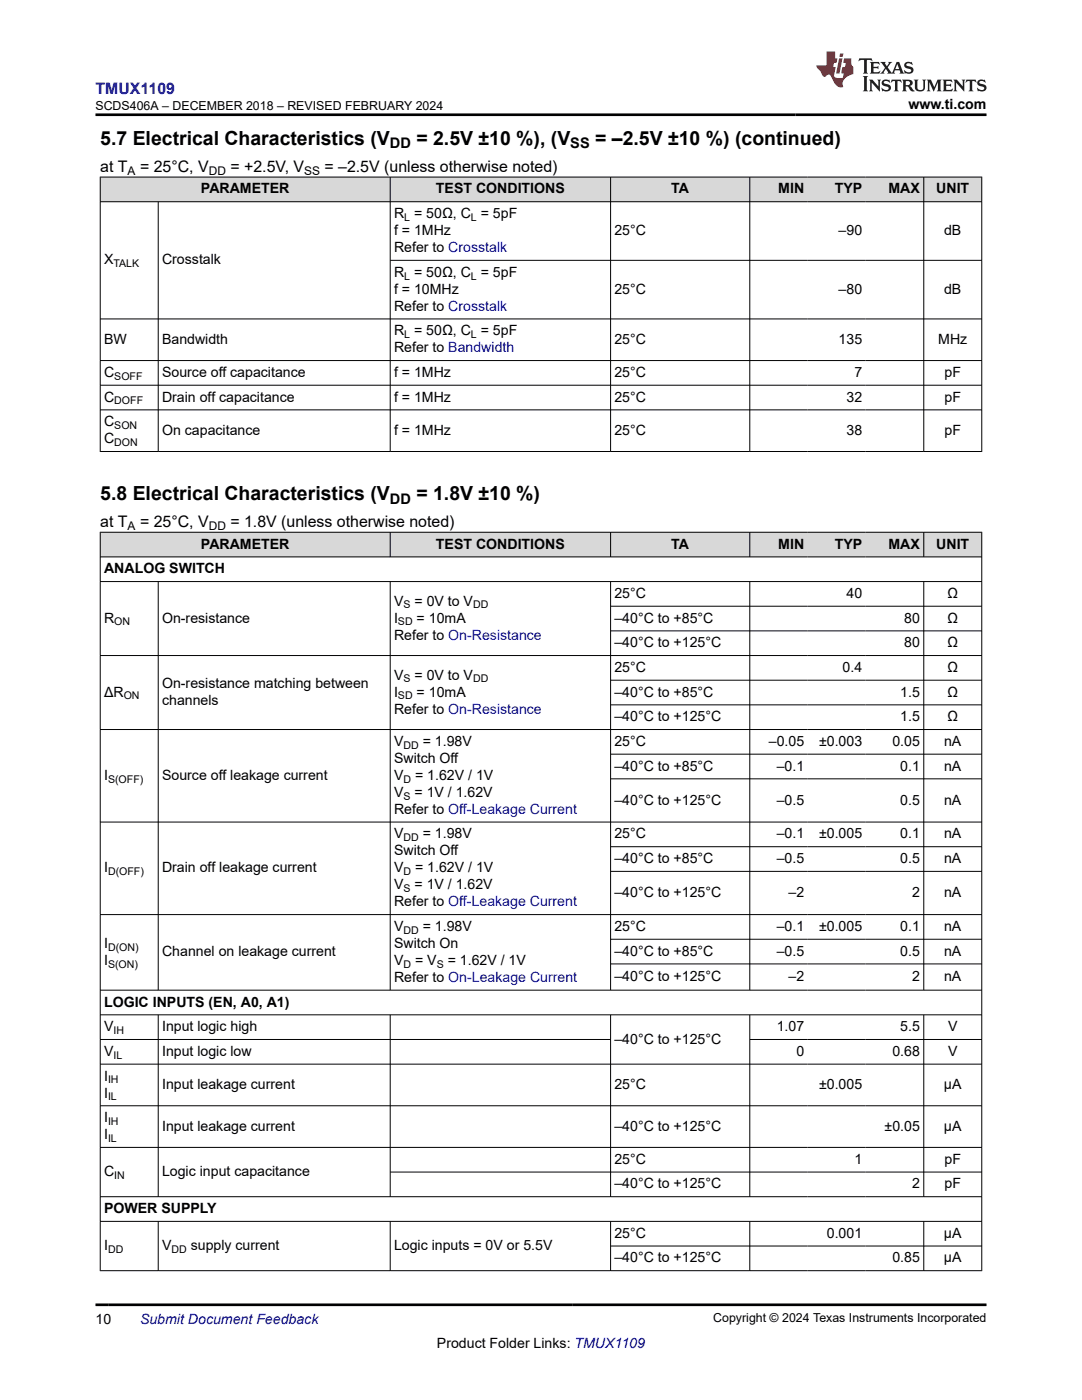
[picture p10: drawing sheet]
<svg xmlns="http://www.w3.org/2000/svg" width="216mm" height="279mm" viewBox="0 0 216 279" stroke-linecap="round" stroke-linejoin="round" font-family="sans-serif">
<defs><g id="words">
<g font-size="3.9">
<text x="20" y="28.8">5.7 Electrical Characteristics (V</text>
<text x="83.1" y="28.8">= 2.5V ±10 %), (V</text>
<text x="118.8" y="28.8">= –2.5V ±10 %) (continued)</text>
<text x="20" y="99.7">5.8 Electrical Characteristics (V</text>
<text x="83.1" y="99.7">= 1.8V ±10 %)</text>
</g>
<text font-size="3.2" fill="#00f" x="19" y="18.7">TMUX1109</text>
<g font-size="3.2">
<text x="20" y="34.3">at T</text>
<text x="27.9" y="34.3">= 25°C, V</text>
<text x="46" y="34.3">= +2.5V, V</text>
<text x="64.7" y="34.3">= –2.5V (unless otherwise noted)</text>
<text x="20" y="105.2">at T</text>
<text x="27.9" y="105.2">= 25°C, V</text>
<text x="46" y="105.2">= 1.8V (unless otherwise noted)</text>
</g>
<g font-size="2.9">
<text x="77.8" y="29.6">DD</text>
<text x="113.8" y="29.6">SS</text>
<text x="77.8" y="100.5">DD</text>
</g>
<g font-size="2.8">
<text x="181.3" y="21.8">www.ti.com</text>
<text x="40.1" y="38.6">PARAMETER</text>
<text x="87" y="38.6">TEST CONDITIONS</text>
<text x="133.9" y="38.6">TA</text>
<text x="155.3" y="38.6">MIN</text>
<text x="166.6" y="38.6">TYP</text>
<text x="177.3" y="38.6">MAX</text>
<text x="186.8" y="38.6">UNIT</text>
<text x="78.6" y="43.5">R = 50Ω, C = 5pF</text>
<text x="78.6" y="46.9">f = 1MHz</text>
<text x="122.6" y="46.9">25°C</text>
<text x="167.3" y="46.9">–90</text>
<text x="188.4" y="46.9">dB</text>
<text x="20.8" y="52.8">X</text>
<text x="32.3" y="52.8">Crosstalk</text>
<text x="78.6" y="50.3">Refer to Crosstalk</text>
<text x="78.6" y="55.2">R = 50Ω, C = 5pF</text>
<text x="78.6" y="58.6">f = 10MHz</text>
<text x="122.6" y="58.6">25°C</text>
<text x="167.3" y="58.6">–80</text>
<text x="188.4" y="58.6">dB</text>
<text x="78.6" y="62">Refer to Crosstalk</text>
<text x="20.8" y="68.6">BW</text>
<text x="32.3" y="68.6">Bandwidth</text>
<text x="78.6" y="66.9">R = 50Ω, C = 5pF</text>
<text x="78.6" y="70.3">Refer to Bandwidth</text>
<text x="122.6" y="68.6">25°C</text>
<text x="167.3" y="68.6">135</text>
<text x="187.2" y="68.6">MHz</text>
<text x="20.8" y="75.2">C</text>
<text x="32.3" y="75.2">Source off capacitance</text>
<text x="78.6" y="75.2">f = 1MHz</text>
<text x="122.6" y="75.2">25°C</text>
<text x="170.5" y="75.2">7</text>
<text x="188.5" y="75.2">pF</text>
<text x="20.8" y="80.2">C</text>
<text x="32.3" y="80.2">Drain off capacitance</text>
<text x="78.6" y="80.2">f = 1MHz</text>
<text x="122.6" y="80.2">25°C</text>
<text x="168.9" y="80.2">32</text>
<text x="188.5" y="80.2">pF</text>
<text x="20.8" y="85.1">C</text>
<text x="20.8" y="88.5">C</text>
<text x="32.3" y="86.8">On capacitance</text>
<text x="78.6" y="86.8">f = 1MHz</text>
<text x="122.6" y="86.8">25°C</text>
<text x="168.9" y="86.8">38</text>
<text x="188.5" y="86.8">pF</text>
<text x="40.1" y="109.5">PARAMETER</text>
<text x="87" y="109.5">TEST CONDITIONS</text>
<text x="133.9" y="109.5">TA</text>
<text x="155.3" y="109.5">MIN</text>
<text x="166.6" y="109.5">TYP</text>
<text x="177.3" y="109.5">MAX</text>
<text x="186.8" y="109.5">UNIT</text>
<text x="20.8" y="114.4">ANALOG SWITCH</text>
<text x="122.6" y="119.3">25°C</text>
<text x="168.9" y="119.3">40</text>
<text x="189.1" y="119.3">Ω</text>
<text x="20.8" y="124.3">R</text>
<text x="32.3" y="124.3">On-resistance</text>
<text x="78.6" y="124.3">I</text>
<text x="78.6" y="120.9">V</text>
<text x="82.7" y="120.9">= 0V to V</text>
<text x="83.1" y="124.3">= 10mA</text>
<text x="122.6" y="124.3">–40°C to +85°C</text>
<text x="180.4" y="124.3">80</text>
<text x="189.1" y="124.3">Ω</text>
<text x="78.6" y="127.6">Refer to On-Resistance</text>
<text x="122.6" y="129.2">–40°C to +125°C</text>
<text x="180.4" y="129.2">80</text>
<text x="189.1" y="129.2">Ω</text>
<text x="32.3" y="137.3">On-resistance matching between</text>
<text x="78.6" y="135.6">V</text>
<text x="82.7" y="135.6">= 0V to V</text>
<text x="122.6" y="134.1">25°C</text>
<text x="168.1" y="134.1">0.4</text>
<text x="189.1" y="134.1">Ω</text>
<text x="20.8" y="139">ΔR</text>
<text x="32.3" y="140.7">channels</text>
<text x="78.6" y="139">I</text>
<text x="78.6" y="142.4">Refer to On-Resistance</text>
<text x="83.1" y="139">= 10mA</text>
<text x="122.6" y="139">–40°C to +85°C</text>
<text x="122.6" y="143.9">–40°C to +125°C</text>
<text x="179.6" y="139">1.5</text>
<text x="179.6" y="143.9">1.5</text>
<text x="189.1" y="139">Ω</text>
<text x="189.1" y="143.9">Ω</text>
<text x="78.6" y="148.9">V</text>
<text x="84.4" y="148.9">= 1.98V</text>
<text x="122.6" y="148.9">25°C</text>
<text x="153.4" y="148.9">–0.05</text>
<text x="163.4" y="148.9">±0.003</text>
<text x="178.1" y="148.9">0.05</text>
<text x="188.4" y="148.9">nA</text>
<text x="20.8" y="155.6">I</text>
<text x="32.3" y="155.6">Source off leakage current</text>
<text x="78.6" y="152.3">Switch Off</text>
<text x="78.6" y="155.6">V</text>
<text x="82.8" y="155.6">= 1.62V / 1V</text>
<text x="122.6" y="153.8">–40°C to +85°C</text>
<text x="155" y="153.8">–0.1</text>
<text x="179.6" y="153.8">0.1</text>
<text x="188.4" y="153.8">nA</text>
<text x="78.6" y="159">V</text>
<text x="82.7" y="159">= 1V / 1.62V</text>
<text x="122.6" y="160.6">–40°C to +125°C</text>
<text x="155" y="160.6">–0.5</text>
<text x="179.6" y="160.6">0.5</text>
<text x="188.4" y="160.6">nA</text>
<text x="78.6" y="162.4">Refer to Off-Leakage Current</text>
<text x="78.6" y="167.3">V</text>
<text x="84.4" y="167.3">= 1.98V</text>
<text x="122.6" y="167.3">25°C</text>
<text x="155" y="167.3">–0.1</text>
<text x="163.4" y="167.3">±0.005</text>
<text x="179.6" y="167.3">0.1</text>
<text x="188.4" y="167.3">nA</text>
<text x="78.6" y="170.7">Switch Off</text>
<text x="122.6" y="172.3">–40°C to +85°C</text>
<text x="155" y="172.3">–0.5</text>
<text x="179.6" y="172.3">0.5</text>
<text x="188.4" y="172.3">nA</text>
<text x="20.8" y="174.1">I</text>
<text x="32.3" y="174.1">Drain off leakage current</text>
<text x="78.6" y="174.1">V</text>
<text x="78.6" y="177.5">V</text>
<text x="82.7" y="177.5">= 1V / 1.62V</text>
<text x="82.8" y="174.1">= 1.62V / 1V</text>
<text x="122.6" y="179">–40°C to +125°C</text>
<text x="157.3" y="179">–2</text>
<text x="182" y="179">2</text>
<text x="188.4" y="179">nA</text>
<text x="78.6" y="180.9">Refer to Off-Leakage Current</text>
<text x="78.6" y="185.8">V</text>
<text x="84.4" y="185.8">= 1.98V</text>
<text x="122.6" y="185.8">25°C</text>
<text x="155" y="185.8">–0.1</text>
<text x="163.4" y="185.8">±0.005</text>
<text x="179.6" y="185.8">0.1</text>
<text x="188.4" y="185.8">nA</text>
<text x="20.8" y="189.2">I</text>
<text x="32.3" y="190.9">Channel on leakage current</text>
<text x="78.6" y="189.2">Switch On</text>
<text x="122.6" y="190.7">–40°C to +85°C</text>
<text x="155" y="190.7">–0.5</text>
<text x="179.6" y="190.7">0.5</text>
<text x="188.4" y="190.7">nA</text>
<text x="20.8" y="192.6">I</text>
<text x="78.6" y="196">Refer to On-Leakage Current</text>
<text x="78.6" y="192.6">V</text>
<text x="82.8" y="192.6">= V</text>
<text x="89.3" y="192.6">= 1.62V / 1V</text>
<text x="122.6" y="195.8">–40°C to +125°C</text>
<text x="157.3" y="195.8">–2</text>
<text x="182" y="195.8">2</text>
<text x="188.4" y="195.8">nA</text>
<text x="20.8" y="200.9">LOGIC INPUTS (EN, A0, A1)</text>
<text x="20.8" y="205.8">V</text>
<text x="32.3" y="205.8">Input logic high</text>
<text x="122.6" y="208.3">–40°C to +125°C</text>
<text x="155" y="205.8">1.07</text>
<text x="179.6" y="205.8">5.5</text>
<text x="189.2" y="205.8">V</text>
<text x="20.8" y="210.7">V</text>
<text x="20.8" y="215.6">I</text>
<text x="32.3" y="210.7">Input logic low</text>
<text x="158.9" y="210.7">0</text>
<text x="178.1" y="210.7">0.68</text>
<text x="189.2" y="210.7">V</text>
<text x="20.8" y="219">I</text>
<text x="32.3" y="217.3">Input leakage current</text>
<text x="122.6" y="217.3">25°C</text>
<text x="163.4" y="217.3">±0.005</text>
<text x="188.4" y="217.3">µA</text>
<text x="20.8" y="224">I</text>
<text x="20.8" y="227.3">I</text>
<text x="32.3" y="225.6">Input leakage current</text>
<text x="122.6" y="225.6">–40°C to +125°C</text>
<text x="176.5" y="225.6">±0.05</text>
<text x="188.4" y="225.6">µA</text>
<text x="122.6" y="232.3">25°C</text>
<text x="170.5" y="232.3">1</text>
<text x="188.5" y="232.3">pF</text>
<text x="20.8" y="234.7">C</text>
<text x="32.3" y="234.7">Logic input capacitance</text>
<text x="122.6" y="237.2">–40°C to +125°C</text>
<text x="182" y="237.2">2</text>
<text x="188.5" y="237.2">pF</text>
<text x="20.8" y="242.1">POWER SUPPLY</text>
<text x="20.8" y="249.5">I</text>
<text x="32.3" y="249.5">V</text>
<text x="38.1" y="249.5">supply current</text>
<text x="78.6" y="249.5">Logic inputs = 0V or 5.5V</text>
<text x="122.6" y="247">25°C</text>
<text x="122.6" y="251.9">–40°C to +125°C</text>
<text x="165" y="247">0.001</text>
<text x="178.1" y="251.9">0.85</text>
<text x="188.4" y="247">µA</text>
<text x="188.4" y="251.9">µA</text>
<text x="19" y="264.2">10</text>
<text x="87.2" y="269">Product Folder Links: TMUX1109</text>
</g>
<text font-size="2.8" fill="#00f" x="27.9" y="264.2">Submit Document Feedback</text>
<g font-size="2.5">
<text x="19.1" y="21.9">SCDS406A – DECEMBER 2018 – REVISED FEBRUARY 2024</text>
<text x="142.3" y="263.9">Copyright © 2024 Texas Instruments Incorporated</text>
</g>
<g font-size="2.4">
<text x="25.5" y="34.9">A</text>
<text x="41.7" y="34.9">DD</text>
<text x="60.7" y="34.9">SS</text>
<text x="25.5" y="105.8">A</text>
<text x="41.7" y="105.8">DD</text>
</g>
<g font-size="2.1">
<text x="80.7" y="44.1">L</text>
<text x="94" y="44.1">L</text>
<text x="22.6" y="53.3">TALK</text>
<text x="80.7" y="55.8">L</text>
<text x="94" y="55.8">L</text>
<text x="80.7" y="67.5">L</text>
<text x="94" y="67.5">L</text>
<text x="22.8" y="75.8">SOFF</text>
<text x="22.8" y="80.7">DOFF</text>
<text x="22.8" y="85.6">SON</text>
<text x="22.8" y="89">DON</text>
<text x="22.8" y="124.8">ON</text>
<text x="79.4" y="124.8">SD</text>
<text x="80.5" y="121.4">S</text>
<text x="94.4" y="121.4">DD</text>
<text x="80.5" y="136.2">S</text>
<text x="94.4" y="136.2">DD</text>
<text x="24.7" y="139.6">ON</text>
<text x="79.4" y="139.6">SD</text>
<text x="80.5" y="149.4">DD</text>
<text x="21.6" y="156.2">S(OFF)</text>
<text x="80.5" y="159.6">S</text>
<text x="80.5" y="156.2">D</text>
<text x="80.5" y="167.9">DD</text>
<text x="21.6" y="174.7">D(OFF)</text>
<text x="80.5" y="178.1">S</text>
<text x="80.5" y="174.7">D</text>
<text x="21.6" y="189.8">D(ON)</text>
<text x="80.5" y="186.4">DD</text>
<text x="21.6" y="193.1">S(ON)</text>
<text x="80.5" y="193.1">D</text>
<text x="87.1" y="193.1">S</text>
<text x="22.6" y="206.4">IH</text>
<text x="22.6" y="211.3">IL</text>
<text x="21.6" y="216.2">IH</text>
<text x="21.6" y="219.6">IL</text>
<text x="21.6" y="224.5">IH</text>
<text x="21.6" y="227.9">IL</text>
<text x="22.8" y="235.3">IN</text>
<text x="21.6" y="250.1">DD</text>
<text x="34.2" y="250.1">DD</text>
</g>
</g></defs>
<g fill="#d8d8d8">
<path d="M20 35.3h175.9v5h-175.9z" fill-rule="evenodd"/>
<path d="M20.1 35.4h57.7v4.8h-57.7z" fill-rule="evenodd"/>
<path d="M77.9 35.4h43.9v4.8h-43.9z" fill-rule="evenodd"/>
<path d="M121.9 35.4h27.6v4.8h-27.6z" fill-rule="evenodd"/>
<path d="M149.7 35.4h11.5v4.8h-11.5z" fill-rule="evenodd"/>
<path d="M161.2 35.4h11.6v4.8h-11.6z" fill-rule="evenodd"/>
<path d="M172.8 35.4h11.5v4.8h-11.5z" fill-rule="evenodd"/>
<path d="M184.4 35.4h11.4v4.8h-11.4z" fill-rule="evenodd"/>
</g>
<g fill="none" stroke="#000" stroke-width=".2">
<path d="M19.9 35.3h176.1M20 35.3v54.9M77.9 35.3v54.9M121.8 35.3v54.9M149.6 35.3v54.9M184.3 35.3v54.9M195.9 35.3v54.9M19.9 40.3h176.1M31.6 40.3v49.9M77.9 52h118.1M19.9 63.6h176.1M19.9 72h176.1"/>
<path d="M19.9 76.9h176.1M19.9 81.8h176.1M19.9 90.1h176.1"/>
</g>
<g fill="#d8d8d8">
<path d="M20 106.2h175.9v4.9h-175.9z" fill-rule="evenodd"/>
<path d="M20.1 106.3h57.7v4.8h-57.7z" fill-rule="evenodd"/>
<path d="M77.9 106.3h43.9v4.8h-43.9z" fill-rule="evenodd"/>
<path d="M121.9 106.3h27.6v4.8h-27.6z" fill-rule="evenodd"/>
<path d="M149.7 106.3h11.5v4.8h-11.5z" fill-rule="evenodd"/>
<path d="M161.2 106.3h11.6v4.8h-11.6z" fill-rule="evenodd"/>
<path d="M172.8 106.3h11.5v4.8h-11.5z" fill-rule="evenodd"/>
<path d="M184.4 106.3h11.4v4.8h-11.4z" fill-rule="evenodd"/>
</g>
<g fill="none" stroke="#000" stroke-width=".2">
<path d="M19.9 106.2h176.1M19.9 111.1h176.1M19.9 116.1h176.1M20 106.2v147.5M31.6 116.1v81.6M77.9 106.2v5M77.9 116.1v81.6M121.8 106.2v5M121.8 116.1v81.6M149.6 106.2v5M149.6 116.1v81.6M184.3 106.2v5"/>
<path d="M184.3 116.1v81.6M195.9 106.2v147.5M121.8 121h74.2M121.8 125.9h74.2M121.8 135.7h74.2M196 130.8h-176.1M19.9 145.6h176.1M121.8 140.7h74.2M121.8 150.5h74.2M121.8 155.4h74.2M121.8 169h74.2M121.8 173.9h74.2"/>
<path d="M196 164.1h-176.1M121.8 187.4h74.2M121.8 192.4h74.2M196 182.5h-176.1M196 197.6h-176.1M19.9 202.5h176.1M19.9 207.5h102M19.9 212.4h176.1M31.6 202.5v36.4M77.9 202.5v36.4M121.8 202.5v36.4M149.6 202.5v36.4"/>
<path d="M149.6 207.5h46.4M184.3 202.5v36.4M19.9 220.7h176.1M19.9 229h176.1M19.9 238.8h176.1M77.9 233.9h118.1M19.9 243.8h176.1M19.9 253.6h176.1M31.6 243.8v9.9M77.9 243.8v9.9M121.8 243.8v9.9M121.8 248.7h74.2"/>
<path d="M149.6 243.8v9.9M184.3 243.8v9.9"/>
</g>
<path d="M171.5 11.6l-.2 .6 .5-.2h.6v.1v2.2l-.2 .4h1l-.2-.4v-2.2v-.1h.5l.5 .2-.1-.6zM173.6 12.4l.2 .3v1.6l-.2 .4h1.9l.1-.6a1.08 1.08 0 0 1-1.3 .2v-.7h.6l.4 .2v-.7l-.4 .2h-.6v-.5l.2-.2a1 1 0 0 1 1 .3l-.1-.5zM175.7 12.4l.9 1.1-1 1.2h.9l-.2-.2 .5-.8 .4 .8-.2 .2h1.6l-.2-.2 .2-.5h.9l.1 .5-.1 .2h.9l-.2-.4-.8-1.9h-.5l-.9 2.1-.9-1.1 .9-1h-.8l.2 .2-.4 .6-.4-.6 .2-.2zM179 12.8l.4 1h-.7zM180.7 12.5a.65 .65 0 0 0-.2 .7 .65 .65 0 0 0 .6 .5l.6 .1 .1 .3a.79 .79 0 0 1-.7 .4 .79 .79 0 0 1-.7-.5l.1 .7 .2-.1a.93 .93 0 0 0 1.1 0 .93 .93 0 0 0 .4-.9 1.46 1.46 0 0 0-1.2-.6l-.1-.3a1.09 1.09 0 0 1 1.2 .2l-.2-.6-.1 .1-.5-.2zM172.2 15.2l.2 .4v2.2l-.2 .4h1l-.2-.4v-2.2l.2-.4zM173.4 15.9l.2 .4v1.5l-.2 .4h.8l-.3-.4 .1-1.3 1.6 1.8v-2l.2-.4h-.7l.1 .2 .1 1.1-1.2-1.3zM176.2 16a.65 .65 0 0 0-.2 .8 .65 .65 0 0 0 .6 .4l.6 .2 .1 .2a.79 .79 0 0 1-.7 .4 .79 .79 0 0 1-.7-.5l.1 .7 .2-.1a.93 .93 0 0 0 1.1 .1 .93 .93 0 0 0 .4-1 1.46 1.46 0 0 0-1.2-.5l-.1-.4a1.09 1.09 0 0 1 1.2 .2l-.1-.6-.2 .1-.5-.1zM177.9 15.9l-.1 .6a.63 .63 0 0 1 .8-.3v1.6l-.3 .4h1l-.2-.4v-1.6a.66 .66 0 0 1 .8 .3l-.1-.6zM180 15.9l.2 .4v1.5l-.2 .4h1l-.2-.2-.1-.7h.5l.1 .2a.79 .79 0 0 0 1.2 .6l-1-.9a.61 .61 0 0 0 .6-.6 .61 .61 0 0 0-.5-.7zM180.8 16.2h.1a.47 .47 0 0 1 .5 .1 .47 .47 0 0 1 .1 .5l-.1 .1-.7 .1zM182.3 15.9l.2 .2a2.27 2.27 0 0 0 .4 2 1.04 1.04 0 0 0 1.7-.7v-1.3l.2-.2h-.8l.2 .4v1.1a.6 .6 0 0 1-.6 .6 .6 .6 0 0 1-.6-.6v-1.1l.3-.4zM184.9 15.9l.2 .4v1.5l-.2 .4h.8l-.3-.4v-1.4l.9 1.9 .9-1.9v1.4l-.3 .4h1l-.2-.4v-1.5l.2-.4h-.8l-.7 1.5-.6-1.5zM188.1 15.9l.2 .4v1.5l-.2 .4h1.9l.1-.6a1.09 1.09 0 0 1-1.3 .2v-.7h.6l.4 .2v-.6l-.4 .2h-.6v-.6l.2-.1a1.01 1.01 0 0 1 1 .3l-.1-.6zM190.2 15.9l.3 .4v1.5l-.3 .4h.8l-.2-.4v-1.3l1.6 1.8v-2l.2-.4h-.7l.2 .2v1.1l-1.2-1.3zM192.8 15.9l-.1 .6a.63 .63 0 0 1 .8-.3v1.6l-.3 .4h1l-.2-.4v-1.6a.66 .66 0 0 1 .8 .3l-.1-.6zM195.2 16a.65 .65 0 0 0-.2 .8 .65 .65 0 0 0 .6 .4l.6 .2 .2 .2a.79 .79 0 0 1-.7 .4 .79 .79 0 0 1-.7-.5l.1 .7 .2-.1a.93 .93 0 0 0 1 .1 .93 .93 0 0 0 .5-1 1.46 1.46 0 0 0-1.3-.5v-.4a1.09 1.09 0 0 1 1.2 .2l-.2-.6-.2 .1-.5-.1z" fill="#231f20"/>
<path d="M164.9 10.3v2.7h-2l.1 .4 .8 1a.95 .95 0 0 0 1 .9 .59 .59 0 0 1 .5-.4 .59 .59 0 0 1 .5 .3l.4 .8a1.59 1.59 0 0 0 2.1 1.4 1.61 1.61 0 0 1 1-2.3l1-.3-.1-1.5a1.59 1.59 0 0 1-.3-1.7h-1.5l-.2 .9h.6l-.2 .9h-.5l-.2 .9v.3l.4 .1-.1 .9h-.7a.73 .73 0 0 1-1-.7l.3-1.5h-.5l.1-.9h.5l.2-.9h-.5v-1.3zM167.4 11.6l-.6 3.1h.7l.6-3.1zM167.6 10.7l-.1 .6h.7l.1-.6z" fill="#ed1c24"/>
<path d="M19 22.9h177.8M19 260.4h177.8" fill="none" stroke="#000" stroke-width=".53"/>
<use href="#words"/>
</svg>
